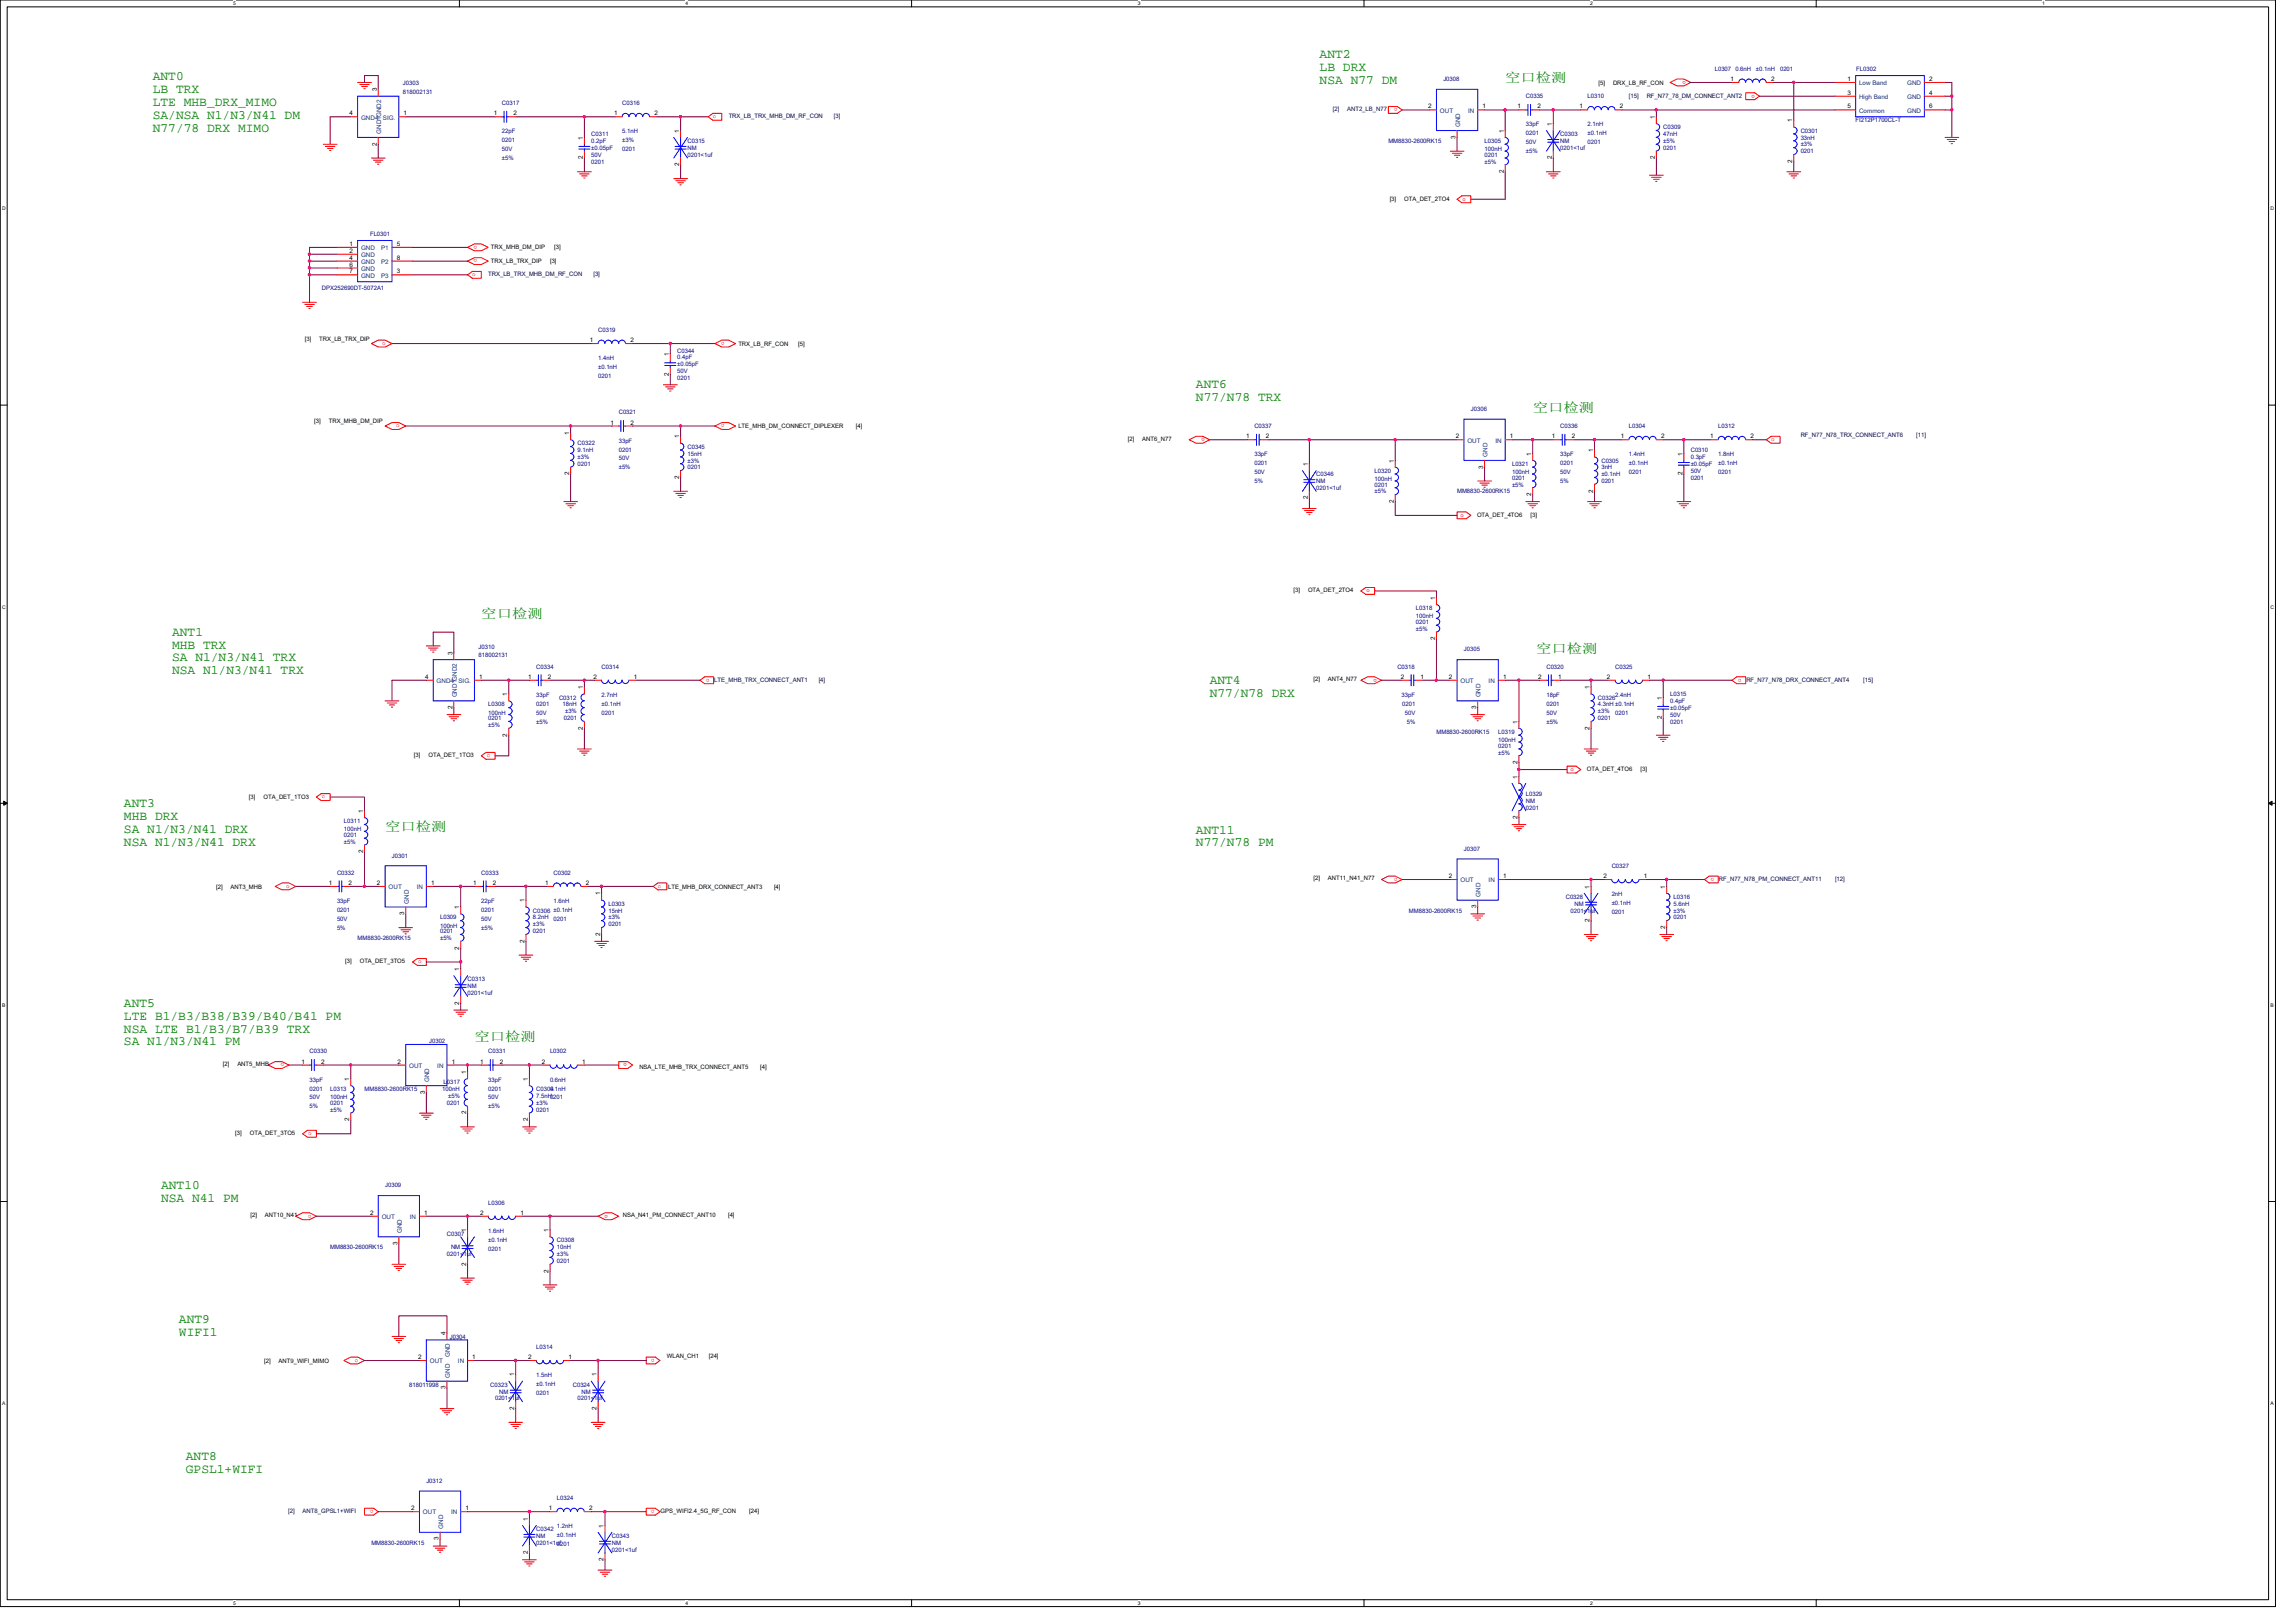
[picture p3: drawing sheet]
<svg xmlns="http://www.w3.org/2000/svg" width="297mm" height="210mm" viewBox="0 0 297 210" stroke-linecap="round" stroke-linejoin="round" font-family="sans-serif">
<defs><g id="words">
<g font-size="1.7" fill="#008000">
<text x="19.8" y="10.4">ANT0</text>
<text x="170.7" y="7.6">ANT2</text>
<text x="170.7" y="9.2">LB DRX</text>
<text x="170.7" y="10.9">NSA N77 DM</text>
<text x="194.7" y="10.7">空口检测</text>
<text x="19.8" y="12.1">LB TRX</text>
<text x="19.8" y="13.7">LTE MHB_DRX_MIMO</text>
<text x="19.8" y="15.4">SA/NSA N1/N3/N41 DM</text>
<text x="19.8" y="17.1">N77/78 DRX MIMO</text>
<text x="154.7" y="50.2">ANT6</text>
<text x="154.7" y="51.9">N77/N78 TRX</text>
<text x="198.3" y="53.3">空口检测</text>
<text x="22.3" y="82.2">ANT1</text>
<text x="22.3" y="83.9">MHB TRX</text>
<text x="62.3" y="80">空口检测</text>
<text x="22.3" y="85.6">SA N1/N3/N41 TRX</text>
<text x="22.3" y="87.2">NSA N1/N3/N41 TRX</text>
<text x="156.5" y="88.5">ANT4</text>
<text x="198.7" y="84.5">空口检测</text>
<text x="156.5" y="90.1">N77/N78 DRX</text>
<text x="16" y="104.5">ANT3</text>
<text x="16" y="106.1">MHB DRX</text>
<text x="16" y="107.8">SA N1/N3/N41 DRX</text>
<text x="49.8" y="107.6">空口检测</text>
<text x="154.7" y="107.8">ANT11</text>
<text x="16" y="109.5">NSA N1/N3/N41 DRX</text>
<text x="154.7" y="109.5">N77/N78 PM</text>
<text x="16" y="130.2">ANT5</text>
<text x="16" y="131.9">LTE B1/B3/B38/B39/B40/B41 PM</text>
<text x="16" y="133.6">NSA LTE B1/B3/B7/B39 TRX</text>
<text x="16" y="135.3">SA N1/N3/N41 PM</text>
<text x="61.4" y="134.7">空口检测</text>
<text x="20.8" y="153.9">ANT10</text>
<text x="20.8" y="155.6">NSA N41 PM</text>
<text x="23.2" y="171.1">ANT9</text>
<text x="23.2" y="172.8">WIFI1</text>
<text x="24" y="188.9">ANT8</text>
<text x="24" y="190.6">GPSL1+WIFI</text>
</g>
<g font-size=".8">
<text x="48.7" y="11.8" transform="rotate(-90 48.7 11.8)">3</text>
<text x="206.8" y="10.9">[5]</text>
<text x="208.7" y="10.9">DRX_LB_RF_CON</text>
<text x="223.9" y="10.5">1</text>
<text x="229.1" y="10.5">2</text>
<text x="239" y="10.5">1</text>
<text x="249.6" y="10.5">2</text>
<text x="45.2" y="14.9">4</text>
<text x="52.2" y="14.9">1</text>
<text x="63.9" y="14.9">1</text>
<text x="66.4" y="14.9">2</text>
<text x="79.4" y="14.9">1</text>
<text x="84.7" y="14.9">2</text>
<text x="87.9" y="17.2" transform="rotate(-90 87.9 17.2)">1</text>
<text x="184.8" y="14">2</text>
<text x="188.3" y="17.9" transform="rotate(-90 188.3 17.9)">3</text>
<text x="191.8" y="14">1</text>
<text x="194.5" y="17.2" transform="rotate(-90 194.5 17.2)">1</text>
<text x="196.3" y="14">1</text>
<text x="198.9" y="14">2</text>
<text x="200.8" y="16.3" transform="rotate(-90 200.8 16.3)">1</text>
<text x="204.3" y="14">1</text>
<text x="209.6" y="14">2</text>
<text x="214.1" y="15.4" transform="rotate(-90 214.1 15.4)">1</text>
<text x="231.9" y="15.8" transform="rotate(-90 231.9 15.8)">1</text>
<text x="239" y="12.3">3</text>
<text x="239" y="14">5</text>
<text x="249.6" y="12.3">4</text>
<text x="249.6" y="14">6</text>
<text x="48.7" y="18.8" transform="rotate(-90 48.7 18.8)">2</text>
<text x="75.4" y="20.6" transform="rotate(-90 75.4 20.6)">2</text>
<text x="75.4" y="18.1" transform="rotate(-90 75.4 18.1)">1</text>
<text x="87.9" y="21.5" transform="rotate(-90 87.9 21.5)">2</text>
<text x="194.5" y="22.4" transform="rotate(-90 194.5 22.4)">2</text>
<text x="200.8" y="20.6" transform="rotate(-90 200.8 20.6)">2</text>
<text x="214.1" y="20.6" transform="rotate(-90 214.1 20.6)">2</text>
<text x="231.9" y="21.1" transform="rotate(-90 231.9 21.1)">2</text>
<text x="179.8" y="26">[3]</text>
<text x="181.7" y="26">OTA_DET_2TO4</text>
<text x="45.2" y="31.8">1</text>
<text x="45.2" y="32.7">2</text>
<text x="45.2" y="33.6">4</text>
<text x="45.2" y="34.5">6</text>
<text x="45.2" y="35.4">7</text>
<text x="51.3" y="35.4">3</text>
<text x="51.3" y="31.8">5</text>
<text x="51.3" y="33.6">8</text>
<text x="63.5" y="32.3">TRX_MHB_DM_DIP</text>
<text x="63.5" y="34.1">TRX_LB_TRX_DIP</text>
<text x="71.2" y="34.1">[3]</text>
<text x="71.7" y="32.3">[3]</text>
<text x="39.4" y="44.1">[3]</text>
<text x="41.3" y="44.1">TRX_LB_TRX_DIP</text>
<text x="76.3" y="44.3">1</text>
<text x="81.6" y="44.3">2</text>
<text x="86.5" y="46.1" transform="rotate(-90 86.5 46.1)">1</text>
<text x="95.5" y="44.7">TRX_LB_RF_CON</text>
<text x="103.2" y="44.7">[5]</text>
<text x="86.5" y="48.6" transform="rotate(-90 86.5 48.6)">2</text>
<text x="40.7" y="54.8">[3]</text>
<text x="42.5" y="54.8">TRX_MHB_DM_DIP</text>
<text x="73.6" y="56.3" transform="rotate(-90 73.6 56.3)">1</text>
<text x="79" y="54.9">1</text>
<text x="81.6" y="54.9">2</text>
<text x="87.9" y="56.7" transform="rotate(-90 87.9 56.7)">1</text>
<text x="95.5" y="55.4">LTE_MHB_DM_CONNECT_DIPLEXER</text>
<text x="110.7" y="55.4">[4]</text>
<text x="145.9" y="57">[2]</text>
<text x="147.8" y="57">ANT6_N77</text>
<text x="161.2" y="56.7">1</text>
<text x="163.8" y="56.7">2</text>
<text x="180.3" y="59.8" transform="rotate(-90 180.3 59.8)">1</text>
<text x="188.3" y="56.7">2</text>
<text x="195.3" y="56.7">1</text>
<text x="198.1" y="58.9" transform="rotate(-90 198.1 58.9)">1</text>
<text x="200.8" y="56.7">1</text>
<text x="203.3" y="56.7">2</text>
<text x="206.1" y="58.5" transform="rotate(-90 206.1 58.5)">1</text>
<text x="209.7" y="56.7">1</text>
<text x="214.9" y="56.7">2</text>
<text x="217.7" y="58.9" transform="rotate(-90 217.7 58.9)">1</text>
<text x="221.2" y="56.7">1</text>
<text x="226.5" y="56.7">2</text>
<text x="73.6" y="61.5" transform="rotate(-90 73.6 61.5)">2</text>
<text x="87.9" y="62" transform="rotate(-90 87.9 62)">2</text>
<text x="169.2" y="64.6" transform="rotate(-90 169.2 64.6)">2</text>
<text x="169.2" y="60.3" transform="rotate(-90 169.2 60.3)">1</text>
<text x="180.3" y="65.1" transform="rotate(-90 180.3 65.1)">2</text>
<text x="191.9" y="60.6" transform="rotate(-90 191.9 60.6)">3</text>
<text x="198.1" y="64.2" transform="rotate(-90 198.1 64.2)">2</text>
<text x="206.1" y="63.7" transform="rotate(-90 206.1 63.7)">2</text>
<text x="217.7" y="61.5" transform="rotate(-90 217.7 61.5)">2</text>
<text x="191.1" y="66.9">OTA_DET_4TO6</text>
<text x="198" y="66.9">[3]</text>
<text x="167.3" y="76.6">[3]</text>
<text x="169.2" y="76.6">OTA_DET_2TO4</text>
<text x="185.6" y="77.6" transform="rotate(-90 185.6 77.6)">1</text>
<text x="185.6" y="82.8" transform="rotate(-90 185.6 82.8)">2</text>
<text x="55" y="87.8">4</text>
<text x="58.5" y="84.7" transform="rotate(-90 58.5 84.7)">3</text>
<text x="62" y="87.8">1</text>
<text x="68.3" y="87.8">1</text>
<text x="70.9" y="87.8">2</text>
<text x="75.4" y="89.2" transform="rotate(-90 75.4 89.2)">1</text>
<text x="76.8" y="87.8">2</text>
<text x="82" y="87.8">1</text>
<text x="169.9" y="88.1">[2]</text>
<text x="171.8" y="88.1">ANT4_N77</text>
<text x="181.2" y="87.8">2</text>
<text x="183.8" y="87.8">1</text>
<text x="187.4" y="87.8">2</text>
<text x="194.5" y="87.8">1</text>
<text x="199" y="87.8">2</text>
<text x="201.6" y="87.8">1</text>
<text x="205.7" y="89.2" transform="rotate(-90 205.7 89.2)">1</text>
<text x="207.9" y="87.8">2</text>
<text x="213.1" y="87.8">1</text>
<text x="58.5" y="91.7" transform="rotate(-90 58.5 91.7)">2</text>
<text x="65.6" y="95.3" transform="rotate(-90 65.6 95.3)">2</text>
<text x="65.6" y="90.1" transform="rotate(-90 65.6 90.1)">1</text>
<text x="75.4" y="94.4" transform="rotate(-90 75.4 94.4)">2</text>
<text x="191" y="91.7" transform="rotate(-90 191 91.7)">3</text>
<text x="196.3" y="93.6" transform="rotate(-90 196.3 93.6)">1</text>
<text x="205.7" y="94.4" transform="rotate(-90 205.7 94.4)">2</text>
<text x="215" y="93.1" transform="rotate(-90 215 93.1)">2</text>
<text x="215" y="90.5" transform="rotate(-90 215 90.5)">1</text>
<text x="53.5" y="98">[3]</text>
<text x="55.4" y="98">OTA_DET_1TO3</text>
<text x="196.3" y="100.7" transform="rotate(-90 196.3 100.7)">1</text>
<text x="196.3" y="98.8" transform="rotate(-90 196.3 98.8)">2</text>
<text x="205.3" y="99.8">OTA_DET_4TO6</text>
<text x="212.2" y="99.8">[3]</text>
<text x="32.2" y="103.3">[3]</text>
<text x="34.1" y="103.3">OTA_DET_1TO3</text>
<text x="47" y="105.2" transform="rotate(-90 47 105.2)">1</text>
<text x="196.3" y="106" transform="rotate(-90 196.3 106)">2</text>
<text x="47" y="110.4" transform="rotate(-90 47 110.4)">2</text>
<text x="169.9" y="113.9">[2]</text>
<text x="171.8" y="113.9">ANT11_N41_N77</text>
<text x="187.4" y="113.6">2</text>
<text x="194.5" y="113.6">1</text>
<text x="207.5" y="113.6">2</text>
<text x="212.7" y="113.6">1</text>
<text x="28" y="115">[2]</text>
<text x="29.8" y="115">ANT3_MHB</text>
<text x="42.5" y="114.5">1</text>
<text x="45.1" y="114.5">2</text>
<text x="48.8" y="114.5">2</text>
<text x="52.3" y="118.4" transform="rotate(-90 52.3 118.4)">3</text>
<text x="55.8" y="114.5">1</text>
<text x="59.4" y="117.6" transform="rotate(-90 59.4 117.6)">1</text>
<text x="61.2" y="114.5">1</text>
<text x="63.8" y="114.5">2</text>
<text x="67.9" y="116.7" transform="rotate(-90 67.9 116.7)">1</text>
<text x="70.5" y="114.5">1</text>
<text x="75.8" y="114.5">2</text>
<text x="77.6" y="115.8" transform="rotate(-90 77.6 115.8)">1</text>
<text x="86.4" y="115">LTE_MHB_DRX_CONNECT_ANT3</text>
<text x="100.1" y="115">[4]</text>
<text x="191" y="117.5" transform="rotate(-90 191 117.5)">3</text>
<text x="205.7" y="119.3" transform="rotate(-90 205.7 119.3)">2</text>
<text x="205.7" y="115" transform="rotate(-90 205.7 115)">1</text>
<text x="215.4" y="115" transform="rotate(-90 215.4 115)">1</text>
<text x="44.7" y="124.7">[3]</text>
<text x="46.5" y="124.7">OTA_DET_3TO5</text>
<text x="59.4" y="125.6" transform="rotate(-90 59.4 125.6)">1</text>
<text x="59.4" y="122.9" transform="rotate(-90 59.4 122.9)">2</text>
<text x="67.9" y="122" transform="rotate(-90 67.9 122)">2</text>
<text x="77.6" y="121.1" transform="rotate(-90 77.6 121.1)">2</text>
<text x="215.4" y="120.2" transform="rotate(-90 215.4 120.2)">2</text>
<text x="59.4" y="130" transform="rotate(-90 59.4 130)">2</text>
<text x="28.8" y="137.9">[2]</text>
<text x="30.7" y="137.9">ANT5_MHB</text>
<text x="39" y="137.6">1</text>
<text x="41.5" y="137.6">2</text>
<text x="51.4" y="137.6">2</text>
<text x="58.4" y="137.6">1</text>
<text x="62.1" y="137.6">1</text>
<text x="64.7" y="137.6">2</text>
<text x="70.1" y="137.6">2</text>
<text x="75.3" y="137.6">1</text>
<text x="45.2" y="139.8" transform="rotate(-90 45.2 139.8)">1</text>
<text x="55" y="141.5" transform="rotate(-90 55 141.5)">3</text>
<text x="60.3" y="139" transform="rotate(-90 60.3 139)">1</text>
<text x="68.3" y="139.8" transform="rotate(-90 68.3 139.8)">1</text>
<text x="82.7" y="138.3">NSA_LTE_MHB_TRX_CONNECT_ANT5</text>
<text x="98.4" y="138.3">[4]</text>
<text x="30.4" y="146.9">[3]</text>
<text x="32.3" y="146.9">OTA_DET_3TO5</text>
<text x="45.2" y="145.1" transform="rotate(-90 45.2 145.1)">2</text>
<text x="60.3" y="144.2" transform="rotate(-90 60.3 144.2)">2</text>
<text x="68.3" y="145.1" transform="rotate(-90 68.3 145.1)">2</text>
<text x="32.4" y="157.5">[2]</text>
<text x="34.3" y="157.5">ANT10_N41</text>
<text x="47.9" y="157.2">2</text>
<text x="51.4" y="161.1" transform="rotate(-90 51.4 161.1)">3</text>
<text x="54.9" y="157.2">1</text>
<text x="60.3" y="159.4" transform="rotate(-90 60.3 159.4)">1</text>
<text x="62.1" y="157.2">2</text>
<text x="67.3" y="157.2">1</text>
<text x="71" y="159.4" transform="rotate(-90 71 159.4)">1</text>
<text x="80.6" y="157.5">NSA_N41_PM_CONNECT_ANT10</text>
<text x="94.2" y="157.5">[4]</text>
<text x="60.3" y="163.7" transform="rotate(-90 60.3 163.7)">2</text>
<text x="71" y="164.6" transform="rotate(-90 71 164.6)">2</text>
<text x="57.6" y="172.7" transform="rotate(-90 57.6 172.7)">4</text>
<text x="34.2" y="176.3">[2]</text>
<text x="36" y="176.3">ANT9_WIFI_MIMO</text>
<text x="54.1" y="175.8">2</text>
<text x="57.6" y="179.7" transform="rotate(-90 57.6 179.7)">3</text>
<text x="61.1" y="175.8">1</text>
<text x="66.5" y="178.1" transform="rotate(-90 66.5 178.1)">1</text>
<text x="68.3" y="175.8">2</text>
<text x="73.6" y="175.8">1</text>
<text x="77.2" y="178.1" transform="rotate(-90 77.2 178.1)">1</text>
<text x="86.3" y="175.7">WLAN_CH1</text>
<text x="91.7" y="175.7">[24]</text>
<text x="66.5" y="182.4" transform="rotate(-90 66.5 182.4)">2</text>
<text x="77.2" y="182.4" transform="rotate(-90 77.2 182.4)">2</text>
<text x="53.2" y="195.4">2</text>
<text x="60.2" y="195.4">1</text>
<text x="68.3" y="196.7" transform="rotate(-90 68.3 196.7)">1</text>
<text x="71" y="195.4">1</text>
<text x="76.2" y="195.4">2</text>
<text x="78.1" y="197.6" transform="rotate(-90 78.1 197.6)">1</text>
<text x="85.5" y="195.8">GPS_WIFI2.4_5G_RF_CON</text>
<text x="96.9" y="195.8">[24]</text>
<text x="56.7" y="199.3" transform="rotate(-90 56.7 199.3)">3</text>
<text x="68.3" y="201.1" transform="rotate(-90 68.3 201.1)">2</text>
<text x="78.1" y="202" transform="rotate(-90 78.1 202)">2</text>
</g>
<g font-size=".8" fill="#000080">
<text x="52.1" y="11">J0303</text>
<text x="186.7" y="10.5">J0308</text>
<text x="221.8" y="9.2">L0307 0.6nH</text>
<text x="227.2" y="9.2">±0.1nH</text>
<text x="230.3" y="9.2">0201</text>
<text x="240.2" y="9.2">FL0302</text>
<text x="52.1" y="12.1">818002131</text>
<text x="64.9" y="13.6">C0317</text>
<text x="64.9" y="17.3">22pF</text>
<text x="76.5" y="17.6">C0311</text>
<text x="80.5" y="13.6">C0316</text>
<text x="80.5" y="17.3">5.1nH</text>
<text x="197.4" y="12.7">C0335</text>
<text x="197.4" y="16.4">33pF</text>
<text x="197.4" y="17.5">0201</text>
<text x="201.8" y="17.6">C0303</text>
<text x="205.4" y="12.7">L0310</text>
<text x="205.4" y="16.4">2.1nH</text>
<text x="205.4" y="17.5">±0.1nH</text>
<text x="215.2" y="16.7">C0309</text>
<text x="215.2" y="17.6">47nH</text>
<text x="233" y="17.2">C0301</text>
<text x="240.1" y="15.8">FI212P1700CL-T</text>
<text x="64.9" y="18.4">0201</text>
<text x="64.9" y="19.6">50V</text>
<text x="64.9" y="20.7">±5%</text>
<text x="76.5" y="18.5">0.2pF</text>
<text x="76.5" y="21.2">0201</text>
<text x="76.5" y="20.3">50V</text>
<text x="76.5" y="19.4">±0.05pF</text>
<text x="80.5" y="18.4">±3%</text>
<text x="80.5" y="19.6">0201</text>
<text x="88.9" y="18.5">C0315</text>
<text x="88.9" y="19.4">NM</text>
<text x="88.9" y="20.3">0201&lt;1uf</text>
<text x="179.6" y="18.5">MM8830-2600RK15</text>
<text x="192.1" y="18.5">L0305</text>
<text x="192.1" y="19.6">100nH</text>
<text x="192.1" y="21.2">±5%</text>
<text x="192.1" y="20.3">0201</text>
<text x="197.4" y="18.7">50V</text>
<text x="197.4" y="19.8">±5%</text>
<text x="201.8" y="18.5">NM</text>
<text x="201.8" y="19.4">0201&lt;1uf</text>
<text x="205.4" y="18.7">0201</text>
<text x="215.2" y="18.5">±5%</text>
<text x="215.2" y="19.4">0201</text>
<text x="233" y="18.1">33nH</text>
<text x="233" y="18.9">±3%</text>
<text x="233" y="19.8">0201</text>
<text x="47.9" y="30.6">FL0301</text>
<text x="41.7" y="37.5">DPX252690DT-5072A1</text>
<text x="77.4" y="42.9">C0319</text>
<text x="77.4" y="46.6">1.4nH</text>
<text x="77.4" y="47.8">±0.1nH</text>
<text x="87.6" y="45.6">C0344</text>
<text x="87.6" y="46.5">0.4pF</text>
<text x="87.6" y="47.4">±0.05pF</text>
<text x="77.4" y="48.9">0201</text>
<text x="80" y="53.6">C0321</text>
<text x="87.6" y="49.2">0201</text>
<text x="87.6" y="48.3">50V</text>
<text x="190.3" y="53.2">J0306</text>
<text x="74.7" y="57.6">C0322</text>
<text x="74.7" y="58.5">9.1nH</text>
<text x="74.7" y="59.4">±3%</text>
<text x="80" y="57.3">33pF</text>
<text x="80" y="58.4">0201</text>
<text x="80" y="59.6">50V</text>
<text x="88.9" y="58.1">C0345</text>
<text x="88.9" y="58.9">15nH</text>
<text x="88.9" y="59.8">±3%</text>
<text x="162.3" y="55.4">C0337</text>
<text x="162.3" y="59">33pF</text>
<text x="201.8" y="55.4">C0336</text>
<text x="201.8" y="59">33pF</text>
<text x="207.2" y="59.8">C0305</text>
<text x="210.7" y="55.4">L0304</text>
<text x="210.7" y="59">1.4nH</text>
<text x="218.7" y="58.5">C0310</text>
<text x="218.7" y="59.4">0.3pF</text>
<text x="222.3" y="55.4">L0312</text>
<text x="222.3" y="59">1.8nH</text>
<text x="74.7" y="60.3">0201</text>
<text x="80" y="60.7">±5%</text>
<text x="88.9" y="60.7">0201</text>
<text x="162.3" y="60.2">0201</text>
<text x="162.3" y="61.3">50V</text>
<text x="162.3" y="62.5">5%</text>
<text x="170.3" y="61.6">C0346</text>
<text x="170.3" y="62.5">NM</text>
<text x="170.3" y="63.4">0201&lt;1uf</text>
<text x="177.8" y="61.2">L0320</text>
<text x="177.8" y="62.2">100nH</text>
<text x="177.8" y="63.8">±5%</text>
<text x="177.8" y="62.9">0201</text>
<text x="188.5" y="63.8">MM8830-2600RK15</text>
<text x="195.6" y="60.3">L0321</text>
<text x="195.6" y="61.3">100nH</text>
<text x="195.6" y="62.9">±5%</text>
<text x="195.6" y="62.1">0201</text>
<text x="201.8" y="60.2">0201</text>
<text x="201.8" y="61.3">50V</text>
<text x="201.8" y="62.5">5%</text>
<text x="207.2" y="60.7">3nH</text>
<text x="207.2" y="61.6">±0.1nH</text>
<text x="207.2" y="62.5">0201</text>
<text x="210.7" y="60.2">±0.1nH</text>
<text x="210.7" y="61.3">0201</text>
<text x="218.7" y="62.1">0201</text>
<text x="218.7" y="61.2">50V</text>
<text x="218.7" y="60.3">±0.05pF</text>
<text x="222.3" y="60.2">±0.1nH</text>
<text x="222.3" y="61.3">0201</text>
<text x="61.9" y="83.9">J0310</text>
<text x="183.2" y="79">L0318</text>
<text x="183.2" y="80">100nH</text>
<text x="183.2" y="81.6">±5%</text>
<text x="183.2" y="80.7">0201</text>
<text x="61.9" y="85">818002131</text>
<text x="69.4" y="86.5">C0334</text>
<text x="77.8" y="86.5">C0314</text>
<text x="180.8" y="86.5">C0318</text>
<text x="189.4" y="84.3">J0305</text>
<text x="200.1" y="86.5">C0320</text>
<text x="209" y="86.5">C0325</text>
<text x="63.2" y="91.4">L0308</text>
<text x="63.2" y="92.5">100nH</text>
<text x="63.2" y="94.1">±5%</text>
<text x="63.2" y="93.2">0201</text>
<text x="69.4" y="90.1">33pF</text>
<text x="69.4" y="91.3">0201</text>
<text x="69.4" y="92.5">50V</text>
<text x="69.4" y="93.6">±5%</text>
<text x="72.3" y="90.5">C0312</text>
<text x="72.8" y="91.4">18nH</text>
<text x="72.9" y="93.2">0201</text>
<text x="73.1" y="92.3">±3%</text>
<text x="77.8" y="90.1">2.7nH</text>
<text x="77.8" y="91.3">±0.1nH</text>
<text x="77.8" y="92.5">0201</text>
<text x="181.3" y="90.1">33pF</text>
<text x="181.4" y="91.3">0201</text>
<text x="181.8" y="92.5">50V</text>
<text x="182" y="93.6">5%</text>
<text x="185.8" y="95">MM8830-2600RK15</text>
<text x="193.8" y="95">L0319</text>
<text x="200.1" y="90.1">18pF</text>
<text x="200.1" y="91.3">0201</text>
<text x="200.1" y="92.5">50V</text>
<text x="200.1" y="93.6">±5%</text>
<text x="206.7" y="90.5">C0326</text>
<text x="206.7" y="91.4">4.3nH ±0.1nH</text>
<text x="206.7" y="92.3">±3%</text>
<text x="206.7" y="93.2">0201</text>
<text x="209" y="90.1">2.4nH</text>
<text x="209" y="92.5">0201</text>
<text x="216.1" y="90.1">L0315</text>
<text x="216.1" y="91">0.4pF</text>
<text x="216.1" y="93.6">0201</text>
<text x="216.1" y="92.7">50V</text>
<text x="216.1" y="91.8">±0.05pF</text>
<text x="193.8" y="96">100nH</text>
<text x="193.8" y="97.6">±5%</text>
<text x="193.8" y="96.7">0201</text>
<text x="44.5" y="106.5">L0311</text>
<text x="44.5" y="107.6">100nH</text>
<text x="197.4" y="103">L0329</text>
<text x="197.4" y="103.8">NM</text>
<text x="197.4" y="104.7">0201</text>
<text x="43.6" y="113.2">C0332</text>
<text x="44.5" y="109.2">±5%</text>
<text x="44.5" y="108.3">0201</text>
<text x="50.7" y="111">J0301</text>
<text x="62.3" y="113.2">C0333</text>
<text x="71.6" y="113.2">C0302</text>
<text x="189.4" y="110.1">J0307</text>
<text x="208.5" y="112.3">C0327</text>
<text x="43.6" y="116.8">33pF</text>
<text x="43.6" y="118">0201</text>
<text x="43.6" y="119.1">50V</text>
<text x="56.9" y="119">L0309</text>
<text x="62.3" y="116.8">22pF</text>
<text x="62.3" y="118">0201</text>
<text x="62.3" y="119.1">50V</text>
<text x="68.9" y="118.1">C0306 ±0.1nH</text>
<text x="68.9" y="119">8.2nH</text>
<text x="68.9" y="119.8">±3%</text>
<text x="71.6" y="116.8">1.6nH</text>
<text x="71.6" y="119.1">0201</text>
<text x="78.7" y="117.2">L0303</text>
<text x="78.7" y="118.1">15nH</text>
<text x="78.7" y="119">±3%</text>
<text x="78.7" y="119.8">0201</text>
<text x="182.3" y="118.1">MM8830-2600RK15</text>
<text x="202.6" y="116.3">C0328</text>
<text x="203.2" y="118.1">0201&lt;1uf</text>
<text x="203.7" y="117.2">NM</text>
<text x="208.5" y="115.9">2nH</text>
<text x="208.5" y="117.1">±0.1nH</text>
<text x="208.5" y="118.2">0201</text>
<text x="216.5" y="116.3">L0316</text>
<text x="216.5" y="117.2">5.6nH</text>
<text x="216.5" y="118.1">±3%</text>
<text x="216.5" y="119">0201</text>
<text x="43.6" y="120.3">5%</text>
<text x="46.3" y="121.6">MM8830-2600RK15</text>
<text x="56.9" y="120">100nH</text>
<text x="56.9" y="121.6">±5%</text>
<text x="56.9" y="120.7">0201</text>
<text x="62.3" y="120.3">±5%</text>
<text x="68.9" y="120.7">0201</text>
<text x="60.5" y="127">C0313</text>
<text x="60.5" y="127.8">NM</text>
<text x="60.5" y="128.7">0201&lt;1uf</text>
<text x="40" y="136.3">C0330</text>
<text x="55.5" y="135">J0302</text>
<text x="63.2" y="136.3">C0331</text>
<text x="71.2" y="136.3">L0302</text>
<text x="40" y="139.9">33pF</text>
<text x="40" y="141.1">0201</text>
<text x="40" y="142.2">50V</text>
<text x="40" y="143.4">5%</text>
<text x="42.7" y="141.2">L0313</text>
<text x="42.7" y="142.2">100nH</text>
<text x="42.7" y="143.8">±5%</text>
<text x="42.7" y="143">0201</text>
<text x="47.2" y="141.2">MM8830-2600RK15</text>
<text x="57.2" y="141.2">100nH</text>
<text x="57.4" y="140.3">L0317</text>
<text x="57.8" y="143">0201</text>
<text x="58" y="142.1">±5%</text>
<text x="63.2" y="139.9">33pF</text>
<text x="63.2" y="141.1">0201</text>
<text x="63.2" y="142.2">50V</text>
<text x="63.2" y="143.4">±5%</text>
<text x="69.4" y="141.2">C0304</text>
<text x="69.4" y="142.1">7.5nH0201</text>
<text x="69.4" y="143">±3%</text>
<text x="69.4" y="143.8">0201</text>
<text x="71.2" y="139.9">0.6nH</text>
<text x="71.2" y="141.1">0.1nH</text>
<text x="49.8" y="153.6">J0309</text>
<text x="63.2" y="155.9">L0306</text>
<text x="42.7" y="161.6">MM8830-2600RK15</text>
<text x="57.8" y="159.9">C0307</text>
<text x="58.4" y="161.6">NM</text>
<text x="63.2" y="159.5">1.6nH</text>
<text x="63.2" y="160.7">±0.1nH</text>
<text x="63.2" y="161.8">0201</text>
<text x="72" y="160.7">C0308</text>
<text x="72" y="161.6">10nH</text>
<text x="57.8" y="162.5">0201&lt;1uf</text>
<text x="72" y="162.5">±3%</text>
<text x="72" y="163.4">0201</text>
<text x="58.2" y="173.2">J0304</text>
<text x="52.9" y="179.4">818011998</text>
<text x="63.4" y="179.4">C0323</text>
<text x="69.4" y="174.5">L0314</text>
<text x="69.4" y="178.2">1.5nH</text>
<text x="69.4" y="179.3">±0.1nH</text>
<text x="74.1" y="179.4">C0324</text>
<text x="64" y="181.2">0201&lt;1uf</text>
<text x="64.6" y="180.3">NM</text>
<text x="69.4" y="180.5">0201</text>
<text x="74.7" y="181.2">0201&lt;1uf</text>
<text x="75.2" y="180.3">NM</text>
<text x="55.2" y="191.9">J0312</text>
<text x="72" y="194.1">L0324</text>
<text x="72" y="197.7">1.2nH</text>
<text x="48" y="199.9">MM8830-2600RK15</text>
<text x="69.4" y="198.1">C0342</text>
<text x="69.4" y="199">NM</text>
<text x="69.4" y="199.9">0201&lt;1uf</text>
<text x="72" y="198.9">±0.1nH</text>
<text x="72" y="200">0201</text>
<text x="79.2" y="199">C0343</text>
<text x="79.2" y="199.9">NM</text>
<text x="79.2" y="200.7">0201&lt;1uf</text>
</g>
<g font-size=".8" fill="#f00">
<text x="218.1" y="10.5" transform="rotate(180 218.1 10.5)">o</text>
<text x="92.2" y="15.3">o</text>
<text x="180.8" y="14" transform="rotate(180 180.8 14)">o</text>
<text x="227" y="12.2" transform="rotate(180 227 12.2)">o</text>
<text x="189.2" y="26">o</text>
<text x="61.1" y="35.7">o</text>
<text x="61.7" y="31.8" transform="rotate(180 61.7 31.8)">o</text>
<text x="61.7" y="33.6" transform="rotate(180 61.7 33.6)">o</text>
<text x="49.5" y="44.6">o</text>
<text x="93.7" y="44.2" transform="rotate(180 93.7 44.2)">o</text>
<text x="51.2" y="55.3">o</text>
<text x="93.7" y="54.9" transform="rotate(180 93.7 54.9)">o</text>
<text x="155.9" y="56.7" transform="rotate(180 155.9 56.7)">o</text>
<text x="229.1" y="57.1">o</text>
<text x="189" y="66.8">o</text>
<text x="176.8" y="76.6">o</text>
<text x="91.8" y="87.8" transform="rotate(180 91.8 87.8)">o</text>
<text x="178.1" y="87.8" transform="rotate(180 178.1 87.8)">o</text>
<text x="225.3" y="87.8" transform="rotate(180 225.3 87.8)">o</text>
<text x="63" y="98">o</text>
<text x="203.2" y="99.7">o</text>
<text x="41.7" y="103.3">o</text>
<text x="180.8" y="113.6" transform="rotate(180 180.8 113.6)">o</text>
<text x="221.8" y="113.6" transform="rotate(180 221.8 113.6)">o</text>
<text x="37" y="114.9">o</text>
<text x="85.1" y="114.9">o</text>
<text x="54.1" y="124.6">o</text>
<text x="36.8" y="137.6" transform="rotate(180 36.8 137.6)">o</text>
<text x="81.1" y="137.6" transform="rotate(180 81.1 137.6)">o</text>
<text x="39.9" y="146.9">o</text>
<text x="40.3" y="157.1" transform="rotate(180 40.3 157.1)">o</text>
<text x="78.6" y="157.1" transform="rotate(180 78.6 157.1)">o</text>
<text x="45.9" y="176.2">o</text>
<text x="84.7" y="175.8" transform="rotate(180 84.7 175.8)">o</text>
<text x="48.3" y="195.4" transform="rotate(180 48.3 195.4)">o</text>
<text x="84.7" y="195.4" transform="rotate(180 84.7 195.4)">o</text>
</g>
<g font-size=".8" fill="#004080">
<text x="240.5" y="11">Low Band</text>
<text x="246.7" y="11">GND</text>
<text x="46.7" y="15.5">GND4 SIG.</text>
<text x="49.3" y="17.3" transform="rotate(-90 49.3 17.3)">GND1GND2</text>
<text x="186.3" y="14.6">OUT</text>
<text x="188.9" y="16.4" transform="rotate(-90 188.9 16.4)">GND</text>
<text x="189.9" y="14.6">IN</text>
<text x="240.5" y="12.8">High Band</text>
<text x="240.5" y="14.6">Common</text>
<text x="246.7" y="12.8">GND</text>
<text x="246.7" y="14.6">GND</text>
<text x="46.7" y="32.4">GND</text>
<text x="46.7" y="33.3">GND</text>
<text x="46.7" y="34.1">GND</text>
<text x="46.7" y="35">GND</text>
<text x="46.7" y="35.9">GND</text>
<text x="49.3" y="35.9">P3</text>
<text x="49.3" y="32.4">P1</text>
<text x="49.3" y="34.1">P2</text>
<text x="189.8" y="57.3">OUT</text>
<text x="192.4" y="59.1" transform="rotate(-90 192.4 59.1)">GND</text>
<text x="193.5" y="57.3">IN</text>
<text x="56.5" y="88.4">GND4 SIG.</text>
<text x="189" y="88.4">OUT</text>
<text x="192.6" y="88.4">IN</text>
<text x="59.1" y="90.2" transform="rotate(-90 59.1 90.2)">GND1GND2</text>
<text x="191.6" y="90.2" transform="rotate(-90 191.6 90.2)">GND</text>
<text x="50.3" y="115">OUT</text>
<text x="52.9" y="116.9" transform="rotate(-90 52.9 116.9)">GND</text>
<text x="53.9" y="115">IN</text>
<text x="189" y="114.2">OUT</text>
<text x="191.6" y="116" transform="rotate(-90 191.6 116)">GND</text>
<text x="192.6" y="114.2">IN</text>
<text x="52.9" y="138.2">OUT</text>
<text x="55.5" y="140" transform="rotate(-90 55.5 140)">GND</text>
<text x="56.6" y="138.2">IN</text>
<text x="49.4" y="157.7">OUT</text>
<text x="52" y="159.6" transform="rotate(-90 52 159.6)">GND</text>
<text x="53" y="157.7">IN</text>
<text x="55.6" y="176.4">OUT</text>
<text x="58.2" y="178.2" transform="rotate(-90 58.2 178.2)">GND</text>
<text x="58.2" y="175.6" transform="rotate(-90 58.2 175.6)">GND</text>
<text x="59.2" y="176.4">IN</text>
<text x="54.7" y="195.9">OUT</text>
<text x="57.3" y="197.8" transform="rotate(-90 57.3 197.8)">GND</text>
<text x="58.4" y="195.9">IN</text>
</g>
<g font-size=".8" fill="#000040">
<text x="94.3" y="15.3">TRX_LB_TRX_MHB_DM_RF_CON</text>
<text x="107.9" y="15.3">[3]</text>
<text x="172.4" y="14.4">[2]</text>
<text x="174.3" y="14.4">ANT2_LB_N77</text>
<text x="210.7" y="12.6">[15]</text>
<text x="213" y="12.6">RF_N77_78_DM_CONNECT_ANT2</text>
<text x="63.2" y="35.8">TRX_LB_TRX_MHB_DM_RF_CON</text>
<text x="76.8" y="35.8">[3]</text>
<text x="233" y="56.6">RF_N77_N78_TRX_CONNECT_ANT6</text>
<text x="247.9" y="56.6">[11]</text>
<text x="92.4" y="88.2">LTE_MHB_TRX_CONNECT_ANT1</text>
<text x="105.9" y="88.2">[4]</text>
<text x="225.9" y="88.2">RF_N77_N78_DRX_CONNECT_ANT4</text>
<text x="241" y="88.2">[15]</text>
<text x="222.4" y="114">RF_N77_N78_PM_CONNECT_ANT11</text>
<text x="237.4" y="114">[12]</text>
<text x="37.3" y="195.8">[2]</text>
<text x="39.2" y="195.8">ANT8_GPSL1+WIFI</text>
</g>
<g font-size=".6">
<text x="30.2" y=".7">5</text>
<text x="88.7" y=".7">4</text>
<text x="147.2" y=".7">3</text>
<text x="205.7" y=".7">2</text>
<text x="264.2" y=".7">1</text>
<text x=".3" y="27.2">D</text>
<text x="293.7" y="27.2">D</text>
<text x=".3" y="78.7">C</text>
<text x="293.7" y="78.7">C</text>
<text x=".3" y="130.3">B</text>
<text x="293.7" y="130.3">B</text>
<text x=".3" y="181.8">A</text>
<text x="293.7" y="181.8">A</text>
<text x="30.2" y="207.6">5</text>
<text x="88.7" y="207.6">4</text>
<text x="147.2" y="207.6">3</text>
<text x="205.7" y="207.6">2</text>
</g>
</g></defs>
<path d="M0 0h294.4v207.9h-294.4zM.9 .9h292.6v206.1h-292.6z" fill="none" stroke="#000" stroke-width=".13"/>
<g fill="#fff">
<path d="M30.2 .1h.3v.7h-.3z"/>
<path d="M30.2 207.1h.3v.7h-.3z"/>
</g>
<path d="M59.4 0v.9M59.4 207v.9" fill="none" stroke="#000" stroke-width=".13"/>
<g fill="#fff">
<path d="M88.7 .1h.3v.7h-.3z"/>
<path d="M88.7 207.1h.3v.7h-.3z"/>
</g>
<path d="M117.9 0v.9M117.9 207v.9" fill="none" stroke="#000" stroke-width=".13"/>
<g fill="#fff">
<path d="M147.2 .1h.3v.7h-.3z"/>
<path d="M147.2 207.1h.3v.7h-.3z"/>
</g>
<path d="M176.5 0v.9M176.5 207v.9" fill="none" stroke="#000" stroke-width=".13"/>
<g fill="#fff">
<path d="M205.7 .1h.4v.7h-.4z"/>
<path d="M205.7 207.1h.4v.7h-.4z"/>
</g>
<path d="M235 0v.9M235 207v.9" fill="none" stroke="#000" stroke-width=".13"/>
<g fill="#fff">
<path d="M264.2 .1h.4v.7h-.4z"/>
<path d="M.3 26.6h.4v.7h-.4z"/>
<path d="M293.7 26.6h.5v.7h-.5z"/>
<path d="M.3 78.2h.4v.7h-.4z"/>
<path d="M293.7 78.2h.5v.7h-.5z"/>
</g>
<path d="M0 52.4h.9M293.5 52.4h.9" fill="none" stroke="#000" stroke-width=".13"/>
<g fill="#fff">
<path d="M.3 129.7h.4v.7h-.4z"/>
<path d="M293.7 129.7h.4v.7h-.4z"/>
</g>
<path d="M0 103.9h.9M293.5 103.9h.9" fill="none" stroke="#000" stroke-width=".13"/>
<path d="M.5 103.7l.4 .2-.4 .3zM293.5 103.9l.4-.2v.5z" fill="#000" stroke="#000" stroke-width=".13"/>
<g fill="#fff">
<path d="M.3 181.2h.4v.7h-.4z"/>
<path d="M293.7 181.2h.4v.7h-.4z"/>
</g>
<path d="M0 155.4h.9M293.5 155.4h.9" fill="none" stroke="#000" stroke-width=".13"/>
<g fill="none" stroke="#f00" stroke-width=".13">
<path d="M41.8 18.7h1.8M42.1 18.9h1.2M42.4 19.2h.7M42.6 19.5h.2M45.4 15.1h.9M46.3 10.7h1.7M46.5 10.9h1.3M46.8 11.2h.7M47.1 11.5h.1M48.9 17.8v.9M48.9 11.6v.8M51.6 15.1h.9"/>
<path d="M64 15.1h.9M65.8 15.1h.9M75.6 17.8v.9M75.6 19.6v.8M79.6 15.1h.9M84 15.1h.9M88.1 16.9v.9M91.6 15.1l.6-.4h1.2v.9h-1.2zM179.6 13.8h1.2l.6 .4-.6 .5h-1.2zM185 14.2h.8M187.6 19.6h1.8M187.9 19.8h1.2"/>
<path d="M188.5 16.9v.9M191.2 14.2h.9M194.7 16.9v.9M196.5 14.2h.9M198.3 14.2h.9M201 16v.9M201 19.6v.8M204.5 14.2h.9M209 14.2h.8M214.3 15.1v.9M214.3 19.6v.8M216.1 10.7l.9-.5h.8l.9 .5-.9 .4h-.8z"/>
<path d="M224.1 10.7h.9M225.8 12h1.2l.6 .4-.6 .5h-1.2zM228.5 10.7h.9M232.1 15.6v.8M237.4 10.7h2.7M237.4 12.4h2.7M237.4 14.2h2.7M249 10.7h2.6M249 12.4h2.6M249 14.2h2.6M251.6 17.8h1.8M251.9 18.1h1.2"/>
<path d="M252.2 18.3h.7M252.4 18.6h.2M39.2 39.1h1.7M39.4 39.4h1.3M39.7 39.6h.7M40 39.9h.1M43.6 32h2.7M43.6 32.9h2.7M43.6 33.8h2.7M43.6 34.7h2.7M43.6 35.6h2.7M48 20.4h1.8"/>
<path d="M48.3 20.7h1.2M48.6 21h.7M48.8 21.3h.2M50.7 35.6h2.7M50.7 32h2.7M50.7 33.8h2.7M60.5 35.6l.6-.5h1.2v.9h-1.2zM60.5 32l.9-.4h.9l.9 .4-.9 .4h-.9zM60.5 33.8l.9-.5h.9l.9 .5-.9 .4h-.9zM74.7 22.2h1.8M75 22.5h1.2M75.2 22.8h.8"/>
<path d="M75.5 23h.2M87.2 23.1h1.7M87.4 23.4h1.3M87.7 23.6h.7M88 23.9h.1M88.1 20.4v.9M188.1 20.1h.8M188.4 20.4h.2M188.5 25.8l.6-.5h1.2v.9h-1.2zM194.7 21.3v.9M200.1 22.2h1.7M200.3 22.5h1.3"/>
<path d="M200.6 22.8h.7M200.9 23h.1M213.4 22.7h1.8M213.7 22.9h1.2M213.9 23.2h.7M214.2 23.5h.2M231.2 22.2h1.8M231.5 22.5h1.2M231.7 22.8h.7M232 23h.2M232.1 20v.9M48 44.4l.9-.4h.9l.9 .4-.9 .5h-.9z"/>
<path d="M49.8 55.1l.9-.4h.9l.9 .4-.9 .5h-.9zM73.8 56v.9M76.5 44.4h.9M79.2 55.1h.8M80.9 44.4h.9M80.9 55.1h.9M85.8 49.8h1.8M86.1 50.1h1.2M86.4 50.3h.7M86.6 50.6h.2M86.7 45.8v.9M86.7 47.6v.9"/>
<path d="M88.1 56.5v.8M92.5 44.4l.9-.4h.9l.9 .4-.9 .5h-.9zM92.5 55.1l.9-.4h.9l.9 .4-.9 .5h-.9zM153.8 56.9l.9-.4h.9l.9 .4-.9 .4h-.9zM161.4 56.9h.9M163.2 56.9h.9M180.5 59.6v.9M188.5 56.9h.9M192.1 59.6v.9M194.7 56.9h.9M198.3 58.7v.9M201 56.9h.8"/>
<path d="M202.7 56.9h.9M206.3 58.2v.9M209.8 56.9h.9M214.3 56.9h.9M217.8 58.7v.9M221.4 56.9h.9M225.8 56.9h.9M228.5 56.9l.6-.4h1.2v.8h-1.2zM72.9 64.9h1.8M73.2 65.2h1.2M73.5 65.4h.7M73.7 65.7h.2"/>
<path d="M73.8 60.5v.8M87.2 63.6h1.7M87.4 63.8h1.3M87.7 64.1h.7M88 64.4h.1M88.1 60.9v.9M168.5 65.8h1.8M168.8 66.1h1.2M169 66.3h.8M169.3 66.6h.2M169.4 60v.9M169.4 63.6v.9"/>
<path d="M176.1 76.5l.6-.5h1.1v.9h-1.1zM180.5 64v.9M185.8 77.3v.9M188.5 66.2h1.2l.6 .5-.6 .4h-1.2zM191.2 62.2h1.8M191.4 62.5h1.3M191.7 62.8h.7M192 63h.1M197.4 64.9h1.8M197.7 65.2h1.2M197.9 65.4h.7M198.2 65.7h.2"/>
<path d="M198.3 63.1v.9M205.4 64.9h1.8M205.7 65.2h1.2M205.9 65.4h.7M206.2 65.7h.2M206.3 62.7v.9M217 64.9h1.7M217.2 65.2h1.3M217.5 65.4h.7M217.8 65.7h.1M217.8 60.5v.8M49.8 90.7h1.8"/>
<path d="M50.1 91h1.2M50.4 91.2h.7M50.6 91.5h.2M55.2 83.6h1.7M55.2 88h.8M55.4 83.8h1.3M55.7 84.1h.7M56 84.4h.1M57.8 92.5h1.8M58.1 92.7h1.2M58.4 93h.7M58.6 93.3h.2"/>
<path d="M58.7 90.7v.9M58.7 84.5v.8M61.4 88h.9M62.3 97.8l.6-.5h1.1v.9h-1.1zM65.8 89.8v.9M65.8 94.2v.9M68.5 88h.9M70.3 88h.9M74.7 96.9h1.8M75 97.2h1.2M75.2 97.4h.8M75.5 97.7h.2"/>
<path d="M75.6 88.9v.9M75.6 93.3v.9M76.9 88h.9M81.4 88h.9M90.5 88l.7-.4h1.1v.9h-1.1zM176.1 88l.8-.4h.9l.9 .4-.9 .5h-.9zM181.4 88h.9M183.2 88h.9M185.8 81.8v.9M187.6 88h.9M190.3 92.5h1.8M190.6 92.7h1.2"/>
<path d="M190.8 93h.7M191.1 93.3h.2M191.2 90.7v.9M193.8 88h.9M196.5 93.3v.9M196.5 97.8v.9M199.2 88h.9M201 88h.8M202.7 99.1h1.2l.6 .5-.6 .4h-1.2zM205 96.9h1.7M205.2 97.2h1.3M205.5 97.4h.7"/>
<path d="M205.8 97.7h.1M205.8 88.9v.9M205.8 93.3v.9M208.1 88h.9M212.5 88h.9M214.3 95.1h1.8M214.6 95.4h1.2M214.8 95.7h.7M215.1 95.9h.2M215.2 90.2v.9M215.2 92v.9M224.1 88l.6-.4h1.1v.9h-1.1z"/>
<path d="M35.6 114.7l.9-.5h.9l.9 .5-.9 .4h-.9zM40.9 103.1l.6-.4h1.2v.9h-1.2zM42.7 114.7h.9M44.5 114.7h.9M47.2 104.9v.9M47.2 109.3v.9M48.9 114.7h.9M52.5 117.3v.9M55.2 114.7h.8M59.6 117.3v.9M61.4 114.7h.9M63.2 114.7h.8"/>
<path d="M68 116.5v.8M70.7 114.7h.9M75.2 114.7h.8M77.8 115.6v.9M84.5 114.7l.6-.5h1.2v.9h-1.2zM178.7 113.8l.9-.5h.9l.9 .5-.9 .4h-.9zM187.6 113.8h.9M190.3 118.2h1.8M190.6 118.5h1.2M190.8 118.8h.7M191.1 119h.2M191.2 116.5v.8"/>
<path d="M193.8 113.8h.9M195.6 106.7h1.8M195.9 107h1.2M196.1 107.2h.8M196.4 107.5h.2M196.5 100.5v.8M196.5 104.9v.9M205.8 114.7v.9M205.8 118.2v.9M207.6 113.8h.9M212.1 113.8h.9M215.6 114.7v.9"/>
<path d="M215.6 119.1v.9M220.5 113.8l.6-.5h1.2v.9h-1.2zM34.7 137.8l.9-.4h.9l.9 .4-.9 .4h-.9zM39.2 137.8h.8M40.9 137.8h.9M45.4 139.6v.9M51.6 137.8h.9M51.6 120h1.8M51.9 120.3h1.2M52.1 120.5h.7M52.4 120.8h.2M53.4 124.5l.6-.5h1.2v.9h-1.2z"/>
<path d="M57.8 137.8h.9M58.7 130.7h1.8M59 131h1.2M59.2 131.2h.8M59.5 131.5h.2M59.6 125.3v.9M59.6 128.9v.9M59.6 121.8v.9M60.5 138.7v.9M62.3 137.8h.9M64 137.8h.9M67.2 123.6h1.7"/>
<path d="M67.4 123.8h1.3M67.7 124.1h.7M68 124.4h.1M68 120.9v.9M68.5 139.6v.9M70.3 137.8h.9M74.7 137.8h.9M76.9 121.8h1.8M77.2 122.1h1.2M77.5 122.3h.7M77.7 122.6h.2M77.8 120v.9"/>
<path d="M80 137.4h1.2l.6 .4-.6 .4h-1.2zM205 120.9h1.7M205.2 121.2h1.3M205.5 121.4h.7M205.8 121.7h.1M214.7 120.9h1.8M215 121.2h1.2M215.3 121.4h.7M215.5 121.7h.2M38.3 157.4l.9-.5h.8l.9 .5-.9 .4h-.8zM39.2 146.7l.6-.5h1.1v.9h-1.1zM45.4 144v.9"/>
<path d="M48 157.4h.9M54.3 157.4h.9M54.3 144h1.7M54.5 144.3h1.3M54.8 144.5h.7M55.1 144.8h.1M55.2 140.5v.9M59.6 145.8h1.8M59.9 146.1h1.2M60.1 146.3h.8M60.4 146.6h.2M60.5 143.1v.9"/>
<path d="M60.5 159.1v.9M62.3 157.4h.9M66.7 157.4h.9M67.6 145.8h1.8M67.9 146.1h1.2M68.1 146.3h.8M68.4 146.6h.2M68.5 144v.9M71.2 159.1v.9M77.4 157.4l.9-.5h.9l.8 .5-.8 .4h-.9zM44.5 176l.9-.4h.9l.9 .4-.9 .5h-.9zM50.7 163.6h1.8"/>
<path d="M50.7 172.9h1.8M51 163.9h1.2M51 173.2h1.2M51.2 164.1h.8M51.2 173.4h.8M51.5 164.4h.2M51.5 173.7h.2M51.6 160v.9M54.3 176h.9M57.8 178.7v.9M57.8 172.5v.9M59.6 165.4h1.8"/>
<path d="M59.9 165.6h1.2M60.1 165.9h.8M60.4 166.2h.2M60.5 176h.9M60.5 162.7v.9M66.7 177.8v.9M68.5 176h.9M70.3 166.2h1.7M70.5 166.5h1.3M70.8 166.8h.7M71.1 167h.1M71.2 163.6v.9"/>
<path d="M72.9 176h.9M77.4 177.8v.9M83.6 175.6h1.2l.6 .4-.6 .5h-1.2zM47.2 195.1h1.1l.6 .5-.6 .4h-1.1zM53.4 195.6h.9M56.9 182.2h1.8M56.9 198.2v.9M57.2 182.5h1.2M57.5 182.8h.7M57.7 183h.2M59.6 195.6h.9M65.8 184h1.8"/>
<path d="M66.1 184.3h1.2M66.4 184.6h.7M66.6 184.8h.2M66.7 181.4v.8M68.5 196.5v.9M71.2 195.6h.8M75.6 195.6h.9M76.5 184h1.8M76.8 184.3h1.2M77 184.6h.7M77.3 184.8h.2M77.4 181.4v.8"/>
<path d="M78.3 197.4v.8M83.6 195.1h1.2l.6 .5-.6 .4h-1.2zM56 200h1.8M56.3 200.3h1.2M56.6 200.6h.7M56.9 200.8h.1M67.6 201.8h1.8M67.9 202.1h1.2M68.1 202.3h.8M68.4 202.6h.2M68.5 200v.9M77.4 203.1h1.8"/>
<path d="M77.7 203.4h1.2M77.9 203.7h.7M78.2 203.9h.2M78.3 200.9v.9"/>
</g>
<g fill="none" stroke="#00f" stroke-width=".13">
<path d="M46.3 12.4h5.3v5.4h-5.3zM64.9 15.1h.3M65.2 14.4v1.4M65.5 14.4v1.4M65.5 15.1h.3M74.9 18.9h1.4M74.9 19.3h1.4M75.6 18.7v.2M75.6 19.3v.3M82.3 15.1a.45 .45 0 0 0-.5-.4 .45 .45 0 0 0-.4 .4 .43 .43 0 0 0-.5-.4 .43 .43 0 0 0-.4 .4M84 15.1a.45 .45 0 0 0-.4-.4 .45 .45 0 0 0-.5 .4 .43 .43 0 0 0-.4-.4 .43 .43 0 0 0-.4 .4M87.2 17.8l1.7 2.6"/>
<path d="M87.3 18.9h1.5M87.3 19.3h1.5M88.1 17.8v1.1M88.1 19.3v1.1M88.9 17.8l-1.7 2.6M185.8 11.6h5.4v5.3h-5.4zM194.7 17.8a.43 .43 0 0 1 .5 .4 .43 .43 0 0 1-.5 .4 .44 .44 0 0 1 .5 .5 .44 .44 0 0 1-.5 .4M194.7 19.6a.43 .43 0 0 1 .5 .4 .43 .43 0 0 1-.5 .4 .44 .44 0 0 1 .5 .5 .44 .44 0 0 1-.5 .4M197.4 14.2h.3M197.7 13.5v1.4M198 13.5v1.4M198 14.2h.3"/>
<path d="M200.1 16.9l1.7 2.7M200.2 18.1h1.5M200.2 18.4h1.5M201 16.9v1.2M201 18.4v1.2M201.8 16.9l-1.7 2.7M206.3 14.2a.43 .43 0 0 0-.5-.4 .43 .43 0 0 0-.4 .4M207.2 14.2a.43 .43 0 0 0-.5-.4 .43 .43 0 0 0-.4 .4M208 14.2a.43 .43 0 0 0-.4-.4 .43 .43 0 0 0-.4 .4M208.9 14.2a.43 .43 0 0 0-.4-.4 .43 .43 0 0 0-.4 .4M214.3 16a.43 .43 0 0 1 .4 .4 .43 .43 0 0 1-.4 .5 .44 .44 0 0 1 .4 .4 .44 .44 0 0 1-.4 .5M214.3 17.8a.43 .43 0 0 1 .4 .4 .43 .43 0 0 1-.4 .4 .44 .44 0 0 1 .4 .5 .44 .44 0 0 1-.4 .4"/>
<path d="M225 10.6a.43 .43 0 0 1 .4-.4 .43 .43 0 0 1 .4 .4M225.8 10.6a.43 .43 0 0 1 .5-.4 .43 .43 0 0 1 .4 .4 .45 .45 0 0 1 .5-.4 .45 .45 0 0 1 .4 .4M227.6 10.6a.43 .43 0 0 1 .5-.4 .43 .43 0 0 1 .4 .4M232 16.4a.43 .43 0 0 1 .5 .5 .43 .43 0 0 1-.5 .4M232 17.3a.43 .43 0 0 1 .5 .5 .43 .43 0 0 1-.5 .4 .44 .44 0 0 1 .5 .4 .44 .44 0 0 1-.5 .5M232 19.1a.43 .43 0 0 1 .5 .4 .43 .43 0 0 1-.5 .5M240.1 9.8h8.9v5.3h-8.9zM46.3 31.1h4.4v5.3h-4.4zM73.8 56.9a.43 .43 0 0 1 .4 .4 .43 .43 0 0 1-.4 .5M73.8 57.8a.43 .43 0 0 1 .4 .4 .43 .43 0 0 1-.4 .5M73.8 58.7a.43 .43 0 0 1 .4 .4 .43 .43 0 0 1-.4 .4M73.8 59.6a.43 .43 0 0 1 .4 .4 .43 .43 0 0 1-.4 .4"/>
<path d="M77.4 44.4a.43 .43 0 0 1 .4-.4 .43 .43 0 0 1 .4 .4M78.3 44.4a.43 .43 0 0 1 .4-.4 .43 .43 0 0 1 .4 .4M79.2 44.4a.43 .43 0 0 1 .4-.4 .43 .43 0 0 1 .4 .4M80 44.4a.43 .43 0 0 1 .5-.4 .43 .43 0 0 1 .4 .4M80 55.1h.3M80.3 54.4v1.4M80.7 54.4v1.4M80.7 55.1h.2M86 46.9h1.4M86 47.3h1.4M86.7 46.7v.2M86.7 47.3v.3"/>
<path d="M88 57.3a.43 .43 0 0 1 .5 .5 .43 .43 0 0 1-.5 .4 .44 .44 0 0 1 .5 .5 .44 .44 0 0 1-.5 .4M88 59.1a.43 .43 0 0 1 .5 .5 .43 .43 0 0 1-.5 .4 .44 .44 0 0 1 .5 .4 .44 .44 0 0 1-.5 .5M162.3 56.9h.3M162.6 56.2v1.4M162.9 56.2v1.4M162.9 56.9h.3M189.4 54.2h5.3v5.4h-5.3zM198.3 59.6a.43 .43 0 0 1 .4 .4 .43 .43 0 0 1-.4 .4M201.8 56.9h.3M202.1 56.2v1.4M202.5 56.2v1.4M202.5 56.9h.2"/>
<path d="M206.3 59.1a.43 .43 0 0 1 .4 .5 .43 .43 0 0 1-.4 .4 .44 .44 0 0 1 .4 .4 .44 .44 0 0 1-.4 .5M211.6 56.9a.43 .43 0 0 0-.4-.4 .43 .43 0 0 0-.5 .4M213.4 56.9a.45 .45 0 0 0-.5-.4 .45 .45 0 0 0-.4 .4 .43 .43 0 0 0-.4-.4 .43 .43 0 0 0-.5 .4M214.3 56.9a.43 .43 0 0 0-.5-.4 .43 .43 0 0 0-.4 .4M217.1 59.8h1.5M217.8 59.6v.2M224 56.9a.45 .45 0 0 0-.4-.4 .45 .45 0 0 0-.4 .4 .43 .43 0 0 0-.5-.4 .43 .43 0 0 0-.4 .4M225.8 56.9a.45 .45 0 0 0-.4-.4 .45 .45 0 0 0-.5 .4 .43 .43 0 0 0-.4-.4 .43 .43 0 0 0-.4 .4M168.5 60.9l1.8 2.7M168.7 62.1h1.4M168.7 62.4h1.4M169.4 60.9v1.2"/>
<path d="M169.4 62.4v1.2M170.3 60.9l-1.8 2.7M180.5 60.5a.43 .43 0 0 1 .4 .4 .43 .43 0 0 1-.4 .4M180.5 61.3a.43 .43 0 0 1 .4 .5 .43 .43 0 0 1-.4 .4M180.5 62.2a.43 .43 0 0 1 .4 .5 .43 .43 0 0 1-.4 .4M180.5 63.1a.43 .43 0 0 1 .4 .5 .43 .43 0 0 1-.4 .4M185.8 78.2a.43 .43 0 0 1 .5 .5 .43 .43 0 0 1-.5 .4 .44 .44 0 0 1 .5 .4 .44 .44 0 0 1-.5 .5M198.3 60.5a.43 .43 0 0 1 .4 .4 .43 .43 0 0 1-.4 .4M198.3 61.3a.43 .43 0 0 1 .4 .5 .43 .43 0 0 1-.4 .4M198.3 62.2a.43 .43 0 0 1 .4 .5 .43 .43 0 0 1-.4 .4M206.3 60.9a.43 .43 0 0 1 .4 .4 .43 .43 0 0 1-.4 .5 .44 .44 0 0 1 .4 .4 .44 .44 0 0 1-.4 .5M217.1 60.2h1.5"/>
<path d="M217.8 60.2v.3M56 85.3h5.4v5.4h-5.4zM65.8 90.7a.43 .43 0 0 1 .4 .4 .43 .43 0 0 1-.4 .4M65.8 91.6a.43 .43 0 0 1 .4 .4 .43 .43 0 0 1-.4 .4M65.8 92.5a.43 .43 0 0 1 .4 .4 .43 .43 0 0 1-.4 .4M65.8 93.3a.43 .43 0 0 1 .4 .5 .43 .43 0 0 1-.4 .4M69.4 88h.3M69.7 87.3v1.4M70 87.3v1.4M70 88h.3M75.6 89.8a.43 .43 0 0 0-.4 .4 .43 .43 0 0 0 .4 .5M75.6 90.7a.43 .43 0 0 0-.4 .4 .43 .43 0 0 0 .4 .4"/>
<path d="M75.6 91.6a.43 .43 0 0 0-.4 .4 .43 .43 0 0 0 .4 .4M75.6 92.5a.43 .43 0 0 0-.4 .4 .43 .43 0 0 0 .4 .4M78.7 88a.43 .43 0 0 1-.4 .4 .43 .43 0 0 1-.5-.4M80.5 88a.43 .43 0 0 1-.5 .4 .43 .43 0 0 1-.4-.4 .44 .44 0 0 1-.4 .4 .44 .44 0 0 1-.5-.4M81.4 88a.43 .43 0 0 1-.5 .4 .43 .43 0 0 1-.4-.4M182.3 88h.3M182.6 87.3v1.4M182.9 87.3v1.4M182.9 88h.3M185.8 80a.43 .43 0 0 1 .5 .4 .43 .43 0 0 1-.5 .5 .44 .44 0 0 1 .5 .4 .44 .44 0 0 1-.5 .5M188.5 85.3h5.3v5.4h-5.3zM196.5 94.2a.43 .43 0 0 1 .4 .5 .43 .43 0 0 1-.4 .4"/>
<path d="M196.5 95.1a.43 .43 0 0 1 .4 .5 .43 .43 0 0 1-.4 .4M196.5 96a.43 .43 0 0 1 .4 .4 .43 .43 0 0 1-.4 .5M196.5 96.9a.43 .43 0 0 1 .4 .4 .43 .43 0 0 1-.4 .5M200.1 88h.2M200.3 87.3v1.4M200.7 87.3v1.4M200.7 88h.3M205.8 89.8a.43 .43 0 0 1 .5 .4 .43 .43 0 0 1-.5 .5M205.8 90.7a.43 .43 0 0 1 .5 .4 .43 .43 0 0 1-.5 .4M205.8 91.6a.43 .43 0 0 1 .5 .4 .43 .43 0 0 1-.5 .4M205.8 92.5a.43 .43 0 0 1 .5 .4 .43 .43 0 0 1-.5 .4M209.8 88a.43 .43 0 0 1-.4 .4 .43 .43 0 0 1-.4-.4"/>
<path d="M210.7 88a.43 .43 0 0 1-.4 .4 .43 .43 0 0 1-.5-.4M211.6 88a.43 .43 0 0 1-.4 .4 .43 .43 0 0 1-.5-.4M212.5 88a.43 .43 0 0 1-.4 .4 .43 .43 0 0 1-.5-.4M214.5 91.4h1.4M214.5 91.7h1.4M215.2 91.1v.3M215.2 91.7v.3M43.6 114.7h.3M43.9 114v1.4M44.2 114v1.4M44.2 114.7h.3M47.1 105.8a.43 .43 0 0 1 .5 .4 .43 .43 0 0 1-.5 .5 .44 .44 0 0 1 .5 .4 .44 .44 0 0 1-.5 .4"/>
<path d="M47.1 107.6a.43 .43 0 0 1 .5 .4 .43 .43 0 0 1-.5 .4 .44 .44 0 0 1 .5 .5 .44 .44 0 0 1-.5 .4M49.8 112h5.4v5.3h-5.4zM59.6 118.2a.43 .43 0 0 1 .4 .5 .43 .43 0 0 1-.4 .4 .44 .44 0 0 1 .4 .4 .44 .44 0 0 1-.4 .5M62.3 114.7h.2M62.5 114v1.4M62.9 114v1.4M62.9 114.7h.3M68 117.3a.43 .43 0 0 1 .5 .5 .43 .43 0 0 1-.5 .4M68 118.2a.43 .43 0 0 1 .5 .5 .43 .43 0 0 1-.5 .4 .44 .44 0 0 1 .5 .4 .44 .44 0 0 1-.5 .5M73.4 114.7a.45 .45 0 0 0-.5-.5 .45 .45 0 0 0-.4 .5 .43 .43 0 0 0-.5-.5 .43 .43 0 0 0-.4 .5M75.1 114.7a.45 .45 0 0 0-.4-.5 .45 .45 0 0 0-.5 .5 .43 .43 0 0 0-.4-.5 .43 .43 0 0 0-.4 .5M77.8 116.5a.43 .43 0 0 1 .5 .4 .43 .43 0 0 1-.5 .4 .44 .44 0 0 1 .4 .5 .44 .44 0 0 1-.4 .4"/>
<path d="M77.8 118.2a.43 .43 0 0 1 .5 .5 .43 .43 0 0 1-.5 .4 .44 .44 0 0 1 .4 .4 .44 .44 0 0 1-.4 .5M188.5 111.1h5.3v5.4h-5.3zM195.6 101.3l1.8 3.6M196.5 101.3a.43 .43 0 0 1 .4 .5 .43 .43 0 0 1-.4 .4M196.5 102.2a.43 .43 0 0 1 .4 .5 .43 .43 0 0 1-.4 .4 .44 .44 0 0 1 .4 .4 .44 .44 0 0 1-.4 .5M196.5 104a.43 .43 0 0 1 .4 .4 .43 .43 0 0 1-.4 .5M197.4 101.3l-1.8 3.6M205 115.6l1.7 2.6M205.1 116.7h1.5M205.1 117.1h1.5M205.8 115.6v1.1M205.8 117.1v1.1"/>
<path d="M206.7 115.6l-1.7 2.6M208.5 113.8a.44 .44 0 0 0 .5 .4 .44 .44 0 0 0 .4-.4 .43 .43 0 0 0 .4 .4 .43 .43 0 0 0 .5-.4M210.3 113.8a.44 .44 0 0 0 .4 .4 .44 .44 0 0 0 .5-.4 .43 .43 0 0 0 .4 .4 .43 .43 0 0 0 .4-.4M215.6 115.6a.43 .43 0 0 1 .4 .4 .43 .43 0 0 1-.4 .4M215.6 116.5a.43 .43 0 0 1 .4 .4 .43 .43 0 0 1-.4 .4 .44 .44 0 0 1 .4 .5 .44 .44 0 0 1-.4 .4M215.6 118.2a.43 .43 0 0 1 .4 .5 .43 .43 0 0 1-.4 .4M40 137.8h.3M40.3 137.1v1.4M40.7 137.1v1.4M40.7 137.8h.2M52.5 135.1h5.3v5.4h-5.3zM58.7 126.2l1.8 2.7"/>
<path d="M58.9 127.4h1.4M58.9 127.7h1.4M59.6 120a.43 .43 0 0 1 .4 .4 .43 .43 0 0 1-.4 .5 .44 .44 0 0 1 .4 .4 .44 .44 0 0 1-.4 .5M59.6 126.2v1.2M59.6 127.7v1.2M60.5 139.6a.43 .43 0 0 0-.5 .4 .43 .43 0 0 0 .5 .4M60.5 126.2l-1.8 2.7M63.2 137.8h.2M63.4 137.1v1.4M63.8 137.1v1.4M63.8 137.8h.2M68 120a.43 .43 0 0 1 .5 .4 .43 .43 0 0 1-.5 .5"/>
<path d="M72 137.8a.43 .43 0 0 1-.4 .4 .43 .43 0 0 1-.4-.4M72.9 137.8a.43 .43 0 0 1-.4 .4 .43 .43 0 0 1-.5-.4M73.8 137.8a.43 .43 0 0 1-.4 .4 .43 .43 0 0 1-.5-.4M74.7 137.8a.43 .43 0 0 1-.4 .4 .43 .43 0 0 1-.5-.4M45.4 140.5a.43 .43 0 0 1 .4 .4 .43 .43 0 0 1-.4 .4 .44 .44 0 0 1 .4 .5 .44 .44 0 0 1-.4 .4M45.4 142.2a.43 .43 0 0 1 .4 .5 .43 .43 0 0 1-.4 .4 .44 .44 0 0 1 .4 .5 .44 .44 0 0 1-.4 .4M48.9 154.7h5.4v5.3h-5.4zM60.5 140.5a.43 .43 0 0 0-.5 .4 .43 .43 0 0 0 .5 .4 .45 .45 0 0 0-.5 .5 .45 .45 0 0 0 .5 .4M60.5 142.2a.43 .43 0 0 0-.5 .5 .43 .43 0 0 0 .5 .4M64.9 157.3a.43 .43 0 0 1-.4 .5 .43 .43 0 0 1-.5-.5 .44 .44 0 0 1-.4 .5 .44 .44 0 0 1-.4-.5M66.7 157.3a.43 .43 0 0 1-.4 .5 .43 .43 0 0 1-.5-.5 .44 .44 0 0 1-.4 .5 .44 .44 0 0 1-.5-.5M68.5 140.5a.43 .43 0 0 1 .4 .4 .43 .43 0 0 1-.4 .4 .44 .44 0 0 1 .4 .5 .44 .44 0 0 1-.4 .4"/>
<path d="M68.5 142.2a.43 .43 0 0 1 .4 .5 .43 .43 0 0 1-.4 .4 .44 .44 0 0 1 .4 .5 .44 .44 0 0 1-.4 .4M55.2 173.4h5.3v5.3h-5.3zM59.6 160l1.8 2.7M59.8 161.2h1.4M59.8 161.5h1.4M60.5 160v1.2M60.5 161.5v1.2M61.4 160l-1.8 2.7M65.8 178.7l1.8 2.7M66 179.9h1.4M66.7 178.7v1.2M67.6 178.7l-1.8 2.7"/>
<path d="M69.4 176a.43 .43 0 0 0 .4 .4 .43 .43 0 0 0 .4-.4M70.3 176a.43 .43 0 0 0 .4 .4 .43 .43 0 0 0 .4-.4M71.1 160a.43 .43 0 0 1 .5 .5 .43 .43 0 0 1-.5 .4M71.1 160.9a.43 .43 0 0 1 .5 .4 .43 .43 0 0 1-.5 .5M71.1 161.8a.43 .43 0 0 1 .5 .4 .43 .43 0 0 1-.5 .5M71.1 162.7a.43 .43 0 0 1 .5 .4 .43 .43 0 0 1-.5 .5M71.2 176a.43 .43 0 0 0 .4 .4 .43 .43 0 0 0 .4-.4M72 176a.43 .43 0 0 0 .5 .4 .43 .43 0 0 0 .4-.4M76.5 178.7l1.8 2.7M76.7 179.9h1.4M77.4 178.7v1.2M78.3 178.7l-1.8 2.7"/>
<path d="M54.3 192.9h5.3v5.3h-5.3zM66 180.2h1.4M66.7 180.2v1.2M67.6 197.4l1.8 2.6M67.8 198.5h1.4M67.8 198.9h1.4M68.5 197.4v1.1M68.5 198.9v1.1M69.4 197.4l-1.8 2.6M72 195.6a.43 .43 0 0 1 .5-.5 .43 .43 0 0 1 .4 .5M72.9 195.6a.43 .43 0 0 1 .5-.5 .43 .43 0 0 1 .4 .5M73.8 195.6a.43 .43 0 0 1 .5-.5 .43 .43 0 0 1 .4 .5"/>
<path d="M74.7 195.6a.43 .43 0 0 1 .4-.5 .43 .43 0 0 1 .5 .5M76.7 180.2h1.4M77.4 198.2l1.8 2.7M77.4 180.2v1.2M77.6 199.4h1.4M77.6 199.7h1.4M78.3 198.2v1.2M78.3 199.7v1.2M79.2 198.2l-1.8 2.7"/>
</g>
<g fill="none" stroke="#800040" stroke-width=".13">
<path d="M45.4 15.1h-2.7v3.6M47.2 10.7v-.9h1.7v1.8M48.9 18.7v1.7M52.5 15.1h11.5M66.7 15.1h8.9M75.6 15.1h4M75.6 15.1v2.7M84.9 15.1h3.2M88.1 15.1h3.5M88.1 15.1v1.8M181.4 14.2h3.6M188.5 17.8v1.8"/>
<path d="M192.1 14.2h2.6M196.5 14.2h-1.8v2.7M199.2 14.2h1.8M201 14.2v1.8M201 14.2h3.5M209.8 14.2h4.5M214.3 14.2h23.1M214.3 14.2v.9M218.7 10.7h5.4M227.6 12.4h9.8M229.4 10.7h2.7M232.1 10.7h5.3"/>
<path d="M232.1 10.7v4.9M251.6 10.7h.9v1.7M251.6 14.2h.9M251.6 12.4h.9M252.5 12.4v1.8M252.5 14.2v3.6M40 34.7v.9M40 35.6v3.5M40 34.7h3.6M40 35.6h3.6M43.6 32h-3.6v.9M43.6 32.9h-3.6v.9"/>
<path d="M43.6 33.8h-3.6v.9M53.4 33.8h7.1M53.4 32h7.1M53.4 35.6h7.1M75.6 20.4v1.8M88.1 21.3v1.8M194.7 22.2v3.6h-4.4M201 20.4v1.8M214.3 20.4v2.3M232.1 20.9v1.3M50.7 44.4h25.8M52.5 55.1h21.3"/>
<path d="M79.2 55.1h-5.4v.9M81.8 44.4h4.9M81.8 55.1h6.3M86.7 48.5v1.3M92.5 44.4h-5.8v1.4M92.5 55.1h-4.4v1.4M156.5 56.9h4.9M164.1 56.9h5.3M169.4 56.9v3.1M169.4 56.9h11.1M180.5 56.9v2.7M180.5 56.9h8"/>
<path d="M195.6 56.9h2.7M198.3 56.9v1.8M198.3 56.9h2.7M203.6 56.9h2.7M209.8 56.9h-3.5v1.3M215.2 56.9h2.6M217.8 56.9h3.6M217.8 56.9v1.8M226.7 56.9h1.8M73.8 61.3v3.6M88.1 61.8v1.8M169.4 64.5v1.3"/>
<path d="M177.8 76.5h8v.8M180.5 64.9v1.8h8M192.1 60.5v1.7M198.3 64v.9M206.3 63.6v1.3M217.8 61.3v3.6M55.2 88h-4.5v2.7M56 83.6v-1.8h2.7v2.7M58.7 91.6v.9M62.3 88h3.5M65.8 95.1v2.7h-1.8M68.5 88h-2.7v1.8"/>
<path d="M71.2 88h4.4M75.6 88h1.3M75.6 88v.9M75.6 94.2v2.7M82.3 88h8.2M178.7 88h2.7M184.1 88h1.7M185.8 82.7v5.3h1.8M191.2 91.6v.9M194.7 88h1.8M196.5 88v5.3M196.5 88h2.7"/>
<path d="M196.5 98.7v.9M196.5 99.6v.9M196.5 99.6h6.2M201.8 88h4M205.8 94.2v2.7M208.1 88h-2.3v.9M213.4 88h1.8M215.2 92.9v2.2M215.2 88h8.9M215.2 88v2.2M38.3 114.7h4.4M42.7 103.1h4.5v1.8"/>
<path d="M45.4 114.7h1.8M47.2 110.2v4.5M47.2 114.7h1.7M52.5 118.2v1.8M56 114.7h3.6M59.6 114.7h1.8M59.6 114.7v2.6M64 114.7h4M68 114.7h2.7M68 114.7v1.8M76 114.7h1.8M77.8 114.7v.9"/>
<path d="M77.8 114.7h6.7M181.4 113.8h6.2M191.2 117.3v.9M194.7 113.8h11.1M196.5 105.8v.9M205.8 119.1v1.8M207.6 113.8h-1.8v.9M213 113.8h2.6M215.6 113.8v.9M215.6 113.8h4.9M37.4 137.8h1.8M41.8 137.8h3.6"/>
<path d="M45.4 137.8h6.2M45.4 137.8v1.8M55.2 124.5h4.4M58.7 137.8h1.8M59.6 122.7v1.8M59.6 129.8v.9M59.6 124.5v.8M60.5 137.8v.9M60.5 137.8h1.8M64.9 137.8h3.6M68 121.8v1.8M68.5 137.8h1.8"/>
<path d="M68.5 137.8v1.8M75.6 137.8h4.4M77.8 120.9v.9M215.6 120v.9M40.9 157.4h7.1M45.4 144.9v1.8h-4.5M55.2 157.4h5.3M55.2 141.4v2.6M60.5 157.4v1.7M60.5 144v1.8M60.5 157.4h1.8M67.6 157.4h3.6"/>
<path d="M68.5 144.9v.9M71.2 157.4v1.7M71.2 157.4h6.2M47.2 176h7.1M51.6 160.9v2.7M57.8 172.5v-2.3h-6.2v2.7M57.8 179.6v2.6M60.5 163.6v1.8M61.4 176h5.3M66.7 176v1.8M66.7 176h1.8M71.2 164.5v1.7"/>
<path d="M73.8 176h3.6M77.4 176h6.2M77.4 176v1.8M48.9 195.6h4.5M56.9 199.1v.9M60.5 195.6h8M66.7 182.2v1.8M68.5 195.6v.9M68.5 195.6h2.7M76.5 195.6h1.8M77.4 182.2v1.8M83.6 195.6h-5.3v1.8"/>
<path d="M68.5 200.9v.9M78.3 201.8v1.3"/>
</g>
<g fill="#f0f" stroke="#f0f" stroke-width=".13">
<path d="M217.7 56.8h.2v.2h-.2z" fill-rule="evenodd"/>
<path d="M65.7 87.9h.2v.2h-.2z" fill-rule="evenodd"/>
<path d="M77.7 114.6h.2v.2h-.2z" fill-rule="evenodd"/>
<path d="M87.9 15h.2v.2h-.2z" fill-rule="evenodd"/>
<path d="M214.2 14.1h.2v.2h-.2z" fill-rule="evenodd"/>
<path d="M194.6 14.1h.2v.2h-.2z" fill-rule="evenodd"/>
<path d="M86.6 44.3h.2v.2h-.2z" fill-rule="evenodd"/>
<path d="M73.7 55h.2v.2h-.2z" fill-rule="evenodd"/>
<path d="M87.9 55h.2v.2h-.2z" fill-rule="evenodd"/>
<path d="M66.6 175.9h.2v.2h-.2z" fill-rule="evenodd"/>
<path d="M77.3 175.9h.2v.2h-.2z" fill-rule="evenodd"/>
<path d="M205.7 113.7h.2v.2h-.2z" fill-rule="evenodd"/>
<path d="M68.4 195.5h.2v.2h-.2z" fill-rule="evenodd"/>
<path d="M78.1 195.5h.3v.2h-.3z" fill-rule="evenodd"/>
<path d="M252.4 12.3h.2v.2h-.2z" fill-rule="evenodd"/>
<path d="M252.4 14.1h.2v.2h-.2z" fill-rule="evenodd"/>
<path d="M231.9 10.5h.3v.3h-.3z" fill-rule="evenodd"/>
<path d="M39.9 35.4h.2v.3h-.2z" fill-rule="evenodd"/>
<path d="M39.9 32.8h.2v.2h-.2z" fill-rule="evenodd"/>
<path d="M39.9 33.7h.2v.2h-.2z" fill-rule="evenodd"/>
<path d="M39.9 34.5h.2v.3h-.2z" fill-rule="evenodd"/>
<path d="M215 87.9h.3v.2h-.3z" fill-rule="evenodd"/>
<path d="M60.4 157.2h.2v.2h-.2z" fill-rule="evenodd"/>
<path d="M71 157.2h.3v.2h-.3z" fill-rule="evenodd"/>
<path d="M215.5 113.7h.2v.2h-.2z" fill-rule="evenodd"/>
<path d="M200.8 14.1h.2v.2h-.2z" fill-rule="evenodd"/>
<path d="M205.7 87.9h.2v.2h-.2z" fill-rule="evenodd"/>
<path d="M185.7 87.9h.2v.2h-.2z" fill-rule="evenodd"/>
<path d="M196.4 87.9h.2v.2h-.2z" fill-rule="evenodd"/>
<path d="M196.4 99.4h.2v.3h-.2z" fill-rule="evenodd"/>
<path d="M75.5 15h.2v.2h-.2z" fill-rule="evenodd"/>
<path d="M59.5 114.6h.2v.2h-.2z" fill-rule="evenodd"/>
<path d="M67.9 114.6h.2v.2h-.2z" fill-rule="evenodd"/>
<path d="M47 114.6h.3v.2h-.3z" fill-rule="evenodd"/>
<path d="M59.5 124.3h.2v.3h-.2z" fill-rule="evenodd"/>
<path d="M75.5 87.9h.2v.2h-.2z" fill-rule="evenodd"/>
<path d="M45.3 137.7h.2v.2h-.2z" fill-rule="evenodd"/>
<path d="M68.4 137.7h.2v.2h-.2z" fill-rule="evenodd"/>
<path d="M60.4 137.7h.2v.2h-.2z" fill-rule="evenodd"/>
<path d="M180.4 56.8h.2v.2h-.2z" fill-rule="evenodd"/>
<path d="M198.2 56.8h.2v.2h-.2z" fill-rule="evenodd"/>
<path d="M169.3 56.8h.2v.2h-.2z" fill-rule="evenodd"/>
<path d="M206.2 56.8h.2v.2h-.2z" fill-rule="evenodd"/>
<path d="M217.7 56.8h.2v.2h-.2z" fill-rule="evenodd"/>
<path d="M65.7 87.9h.2v.2h-.2z" fill-rule="evenodd"/>
<path d="M77.7 114.6h.2v.2h-.2z" fill-rule="evenodd"/>
<path d="M87.9 15h.2v.2h-.2z" fill-rule="evenodd"/>
<path d="M214.2 14.1h.2v.2h-.2z" fill-rule="evenodd"/>
<path d="M194.6 14.1h.2v.2h-.2z" fill-rule="evenodd"/>
<path d="M86.6 44.3h.2v.2h-.2z" fill-rule="evenodd"/>
<path d="M73.7 55h.2v.2h-.2z" fill-rule="evenodd"/>
<path d="M87.9 55h.2v.2h-.2z" fill-rule="evenodd"/>
<path d="M66.6 175.9h.2v.2h-.2z" fill-rule="evenodd"/>
<path d="M77.3 175.9h.2v.2h-.2z" fill-rule="evenodd"/>
<path d="M205.7 113.7h.2v.2h-.2z" fill-rule="evenodd"/>
<path d="M68.4 195.5h.2v.2h-.2z" fill-rule="evenodd"/>
<path d="M78.1 195.5h.3v.2h-.3z" fill-rule="evenodd"/>
<path d="M252.4 12.3h.2v.2h-.2z" fill-rule="evenodd"/>
<path d="M252.4 14.1h.2v.2h-.2z" fill-rule="evenodd"/>
<path d="M231.9 10.5h.3v.3h-.3z" fill-rule="evenodd"/>
<path d="M39.9 35.4h.2v.3h-.2z" fill-rule="evenodd"/>
<path d="M39.9 32.8h.2v.2h-.2z" fill-rule="evenodd"/>
<path d="M39.9 33.7h.2v.2h-.2z" fill-rule="evenodd"/>
<path d="M39.9 34.5h.2v.3h-.2z" fill-rule="evenodd"/>
<path d="M215 87.9h.3v.2h-.3z" fill-rule="evenodd"/>
<path d="M60.4 157.2h.2v.2h-.2z" fill-rule="evenodd"/>
<path d="M71 157.2h.3v.2h-.3z" fill-rule="evenodd"/>
<path d="M215.5 113.7h.2v.2h-.2z" fill-rule="evenodd"/>
<path d="M200.8 14.1h.2v.2h-.2z" fill-rule="evenodd"/>
<path d="M205.7 87.9h.2v.2h-.2z" fill-rule="evenodd"/>
<path d="M185.7 87.9h.2v.2h-.2z" fill-rule="evenodd"/>
<path d="M196.4 87.9h.2v.2h-.2z" fill-rule="evenodd"/>
<path d="M196.4 99.4h.2v.3h-.2z" fill-rule="evenodd"/>
<path d="M75.5 15h.2v.2h-.2z" fill-rule="evenodd"/>
<path d="M59.5 114.6h.2v.2h-.2z" fill-rule="evenodd"/>
<path d="M67.9 114.6h.2v.2h-.2z" fill-rule="evenodd"/>
<path d="M47 114.6h.3v.2h-.3z" fill-rule="evenodd"/>
<path d="M59.5 124.3h.2v.3h-.2z" fill-rule="evenodd"/>
<path d="M75.5 87.9h.2v.2h-.2z" fill-rule="evenodd"/>
<path d="M45.3 137.7h.2v.2h-.2z" fill-rule="evenodd"/>
<path d="M68.4 137.7h.2v.2h-.2z" fill-rule="evenodd"/>
<path d="M60.4 137.7h.2v.2h-.2z" fill-rule="evenodd"/>
<path d="M180.4 56.8h.2v.2h-.2z" fill-rule="evenodd"/>
<path d="M198.2 56.8h.2v.2h-.2z" fill-rule="evenodd"/>
<path d="M169.3 56.8h.2v.2h-.2z" fill-rule="evenodd"/>
<path d="M206.2 56.8h.2v.2h-.2z" fill-rule="evenodd"/>
</g>
<use href="#words"/>
</svg>
